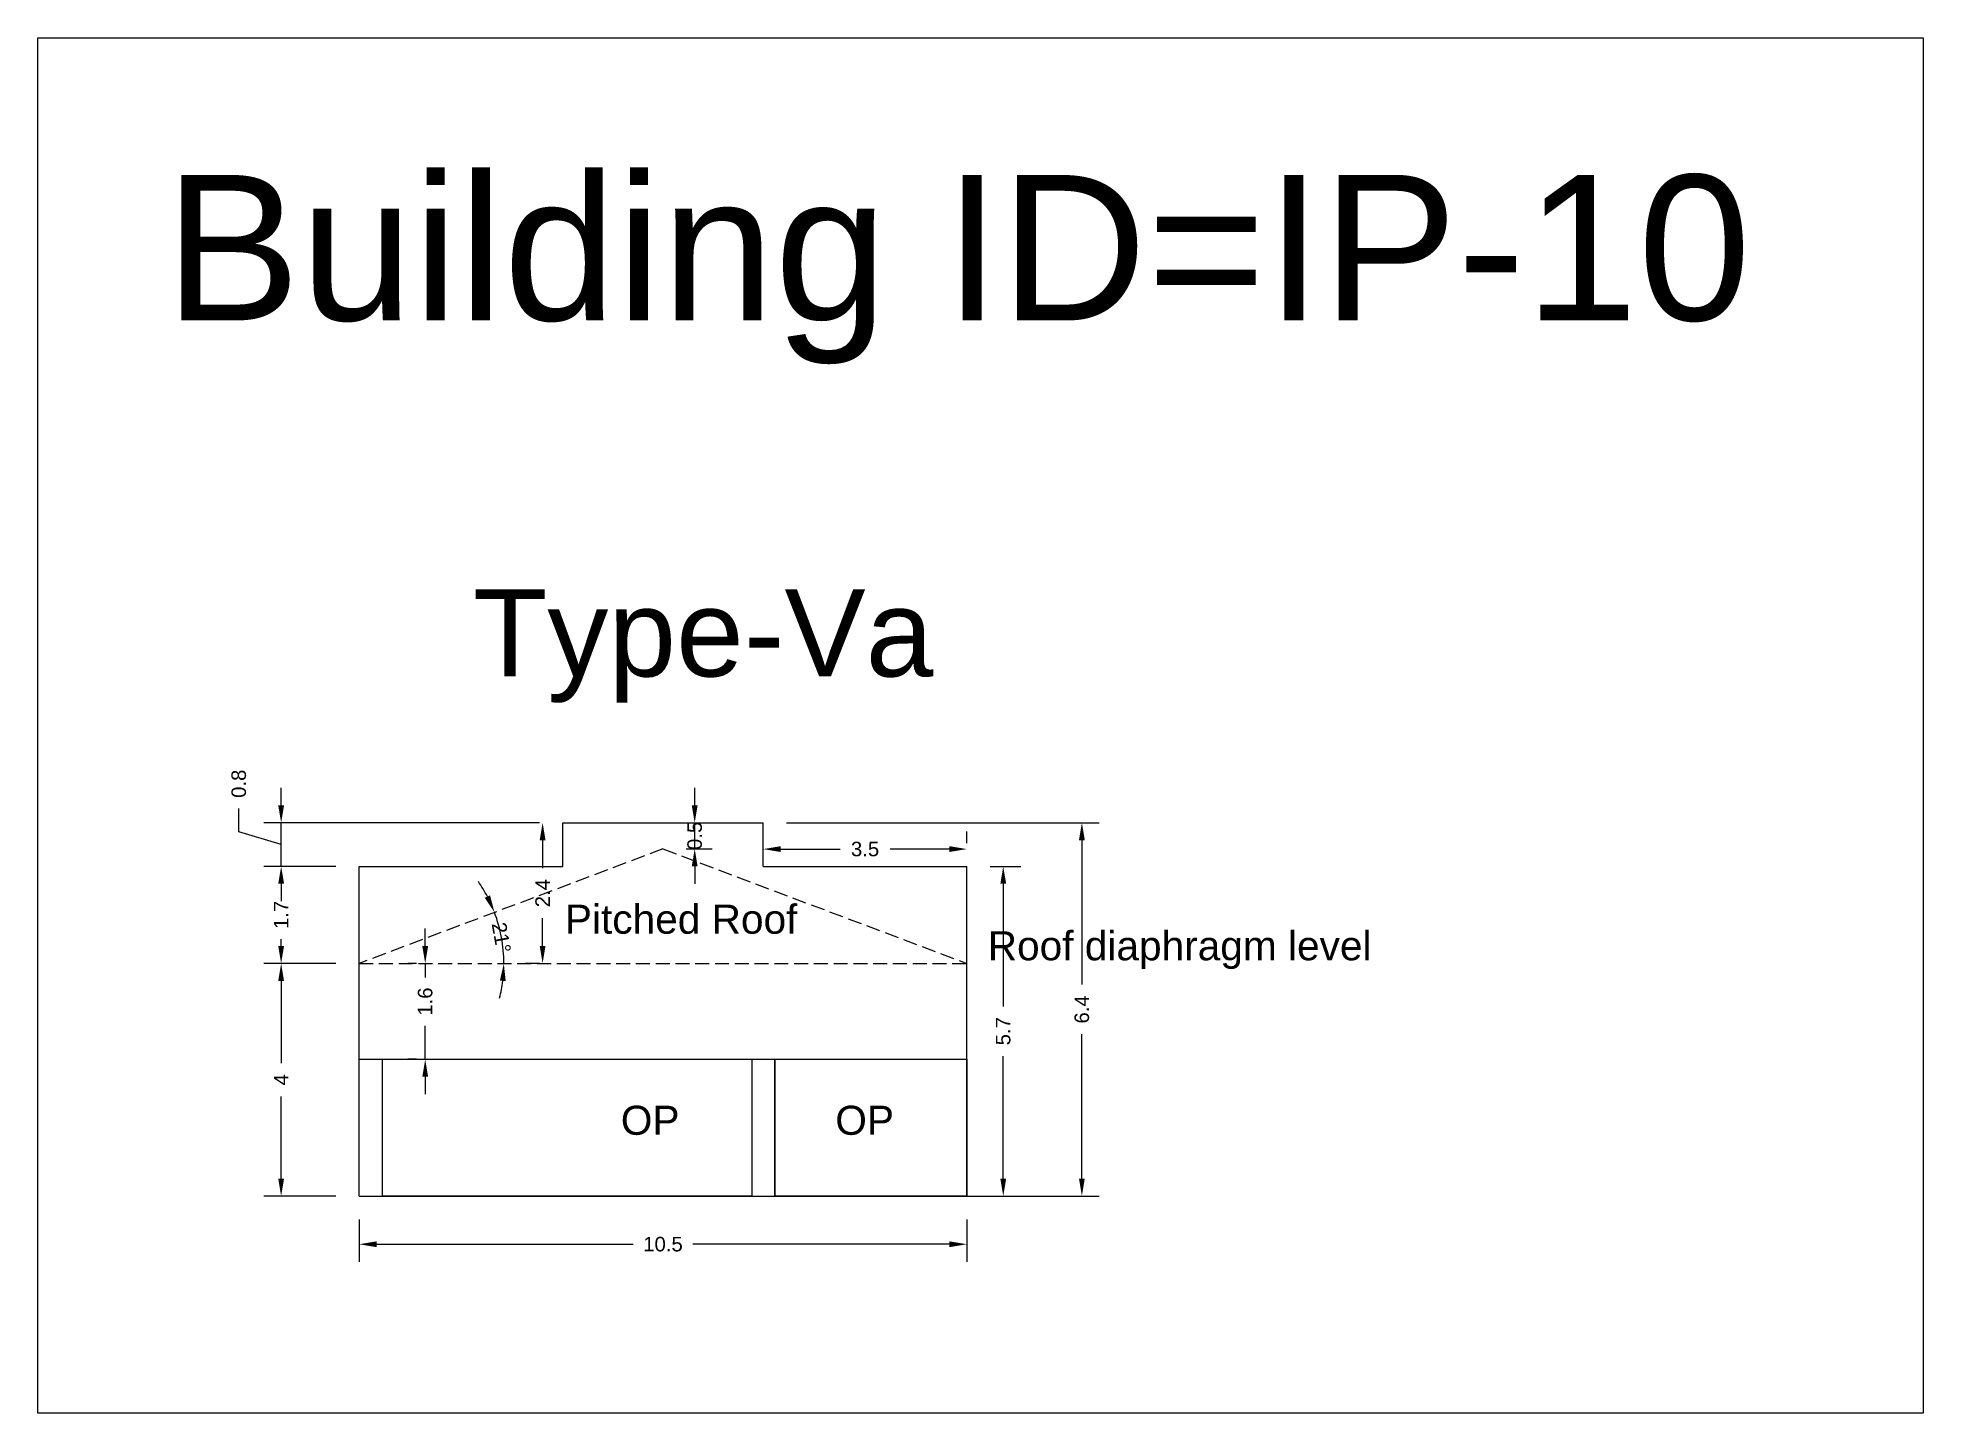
# Model space of a CAD drawing. Header units: metres. Extents: x 3416658 to 3417184, y -6712896 to -6712690.
# Drawn here: x 3417151.8 to 3417184.23, y -6712713.74 to -6712690.08 of the extents above; entities that cross this region are included whole.
import ezdxf

# ---------------------------------------------------------------- set-up
doc = ezdxf.new("R2010")
doc.units = ezdxf.units.M
doc.linetypes.add('ACAD_ISO02W100', pattern=[15, 12, -3])
doc.layers.add('Dotted', color=7, linetype='ACAD_ISO02W100', plot=False)
doc.styles.get("Standard").update_dxf_attribs({"font": 'arial.ttf'})
doc.dimstyles.new('ISO-25', dxfattribs={"dimtxt": 0.25, "dimasz": 0.3, "dimexe": 0.3, "dimexo": 0.4, "dimgap": 0.2, "dimtad": 0, "dimdec": 1, "dimdsep": 46, "dimtxsty": 'Standard', "dimcen": 2.5, "dimadec": 0, "dimazin": 0, "dimtfac": 1, "dimtdec": 1, "dimtmove": 0, "dimatfit": 3, "dimfxl": 1, "dimarcsym": 0})

# ---------------------------------------------------------------- blocks, each defined once
blk = doc.blocks.new('*D67')
at = {"color": 0, "lineweight": -2, "transparency": 16777216}
for start, end in [(27.5723, 34.4865), (360, 20.6581), (346.1716, 353.0858)]:
    blk.add_arc((3417157.33, -6712706.003), 2.488, start, end, dxfattribs=at)
at = {"color": 0, "transparency": 16777216}
for points in [[(3417159.581, -6712704.831), (3417159.49, -6712704.872), (3417159.658, -6712705.125)], [(3417159.75, -6712706.299), (3417159.85, -6712706.305), (3417159.818, -6712706.003)]]:
    blk.add_solid(points, dxfattribs=at)
at = {"layer": 'Defpoints', "color": 0, "transparency": 16777216}
for p in [(3417162.555, -6712704.033), (3417159.8, -6712705.704), (3417157.33, -6712706.003), (3417157.33, -6712706.003), (3417167.78, -6712706.003)]:
    blk.add_point(p, dxfattribs=at)
at = {"color": 0, "transparency": 16777216, "insert": (3417159.777, -6712705.557), "char_height": 0.25, "attachment_point": 5, "rotation": 280.3291}
blk.add_mtext('21°', dxfattribs=at)
blk = doc.blocks.new('*D68')
at = {"color": 0, "lineweight": -2, "transparency": 16777216}
for p, q in [((3417156.93, -6712706.003), (3417155.689, -6712706.003)), ((3417155.989, -6712706.303), (3417155.989, -6712707.716)), ((3417155.989, -6712709.703), (3417155.989, -6712708.289)), ((3417156.93, -6712710.003), (3417155.689, -6712710.003))]:
    blk.add_line(p, q, dxfattribs=at)
at = {"color": 0, "transparency": 16777216}
for points in [[(3417155.939, -6712706.303), (3417156.039, -6712706.303), (3417155.989, -6712706.003)], [(3417155.939, -6712709.703), (3417156.039, -6712709.703), (3417155.989, -6712710.003)]]:
    blk.add_solid(points, dxfattribs=at)
at = {"layer": 'Defpoints', "color": 0, "transparency": 16777216}
for p in [(3417155.989, -6712706.003), (3417157.33, -6712706.003), (3417157.33, -6712710.003)]:
    blk.add_point(p, dxfattribs=at)
at = {"color": 0, "transparency": 16777216, "insert": (3417155.989, -6712708.003), "char_height": 0.25, "attachment_point": 5, "rotation": 90}
blk.add_mtext('4', dxfattribs=at)
blk = doc.blocks.new('*D69')
at = {"color": 0, "lineweight": -2, "transparency": 16777216}
for p, q in [((3417156.93, -6712704.333), (3417155.689, -6712704.333)), ((3417155.989, -6712704.633), (3417155.989, -6712704.752)), ((3417155.989, -6712705.703), (3417155.989, -6712705.584)), ((3417156.93, -6712706.003), (3417155.689, -6712706.003))]:
    blk.add_line(p, q, dxfattribs=at)
at = {"color": 0, "transparency": 16777216}
for points in [[(3417155.939, -6712704.633), (3417156.039, -6712704.633), (3417155.989, -6712704.333)], [(3417155.939, -6712705.703), (3417156.039, -6712705.703), (3417155.989, -6712706.003)]]:
    blk.add_solid(points, dxfattribs=at)
at = {"layer": 'Defpoints', "color": 0, "transparency": 16777216}
for p in [(3417155.989, -6712704.333), (3417157.33, -6712704.333), (3417157.33, -6712706.003)]:
    blk.add_point(p, dxfattribs=at)
at = {"color": 0, "transparency": 16777216, "insert": (3417155.989, -6712705.168), "char_height": 0.25, "attachment_point": 5, "rotation": 90}
blk.add_mtext('1.7', dxfattribs=at)
blk = doc.blocks.new('*D70')
at = {"color": 0, "lineweight": -2, "transparency": 16777216}
for p, q in [((3417155.989, -6712703.283), (3417155.989, -6712702.983)), ((3417155.261, -6712703.739), (3417155.261, -6712703.339)), ((3417160.43, -6712703.583), (3417155.689, -6712703.583)), ((3417155.989, -6712704.333), (3417155.989, -6712703.583)), ((3417155.989, -6712704.333), (3417155.989, -6712703.583)), ((3417155.989, -6712703.958), (3417155.261, -6712703.739)), ((3417156.93, -6712704.333), (3417155.689, -6712704.333)), ((3417155.989, -6712704.633), (3417155.989, -6712704.933))]:
    blk.add_line(p, q, dxfattribs=at)
at = {"color": 0, "transparency": 16777216}
for points in [[(3417155.939, -6712703.283), (3417156.039, -6712703.283), (3417155.989, -6712703.583)], [(3417155.939, -6712704.633), (3417156.039, -6712704.633), (3417155.989, -6712704.333)]]:
    blk.add_solid(points, dxfattribs=at)
at = {"layer": 'Defpoints', "color": 0, "transparency": 16777216}
for p in [(3417155.989, -6712703.583), (3417160.83, -6712703.583), (3417157.33, -6712704.333)]:
    blk.add_point(p, dxfattribs=at)
at = {"color": 0, "transparency": 16777216, "insert": (3417155.261, -6712702.912), "char_height": 0.25, "attachment_point": 5, "rotation": 90}
blk.add_mtext('0.8', dxfattribs=at)
blk = doc.blocks.new('*D71')
at = {"color": 0, "lineweight": -2, "transparency": 16777216}
for p, q in [((3417157.33, -6712710.403), (3417157.33, -6712711.131)), ((3417167.78, -6712710.403), (3417167.78, -6712711.131)), ((3417157.63, -6712710.831), (3417162.041, -6712710.831)), ((3417167.48, -6712710.831), (3417163.069, -6712710.831))]:
    blk.add_line(p, q, dxfattribs=at)
at = {"color": 0, "transparency": 16777216}
for points in [[(3417157.63, -6712710.781), (3417157.63, -6712710.881), (3417157.33, -6712710.831)], [(3417167.48, -6712710.781), (3417167.48, -6712710.881), (3417167.78, -6712710.831)]]:
    blk.add_solid(points, dxfattribs=at)
at = {"layer": 'Defpoints', "color": 0, "transparency": 16777216}
for p in [(3417157.33, -6712710.003), (3417167.78, -6712710.003), (3417157.33, -6712710.831)]:
    blk.add_point(p, dxfattribs=at)
at = {"color": 0, "transparency": 16777216, "insert": (3417162.555, -6712710.831), "char_height": 0.25, "attachment_point": 5}
blk.add_mtext('10.5', dxfattribs=at)
blk = doc.blocks.new('*D72')
at = {"color": 0, "lineweight": -2, "transparency": 16777216}
for p, q in [((3417168.18, -6712704.333), (3417168.706, -6712704.333)), ((3417168.406, -6712704.633), (3417168.406, -6712706.74)), ((3417168.406, -6712709.703), (3417168.406, -6712707.595)), ((3417168.18, -6712710.003), (3417168.706, -6712710.003))]:
    blk.add_line(p, q, dxfattribs=at)
at = {"color": 0, "transparency": 16777216}
for points in [[(3417168.356, -6712704.633), (3417168.456, -6712704.633), (3417168.406, -6712704.333)], [(3417168.356, -6712709.703), (3417168.456, -6712709.703), (3417168.406, -6712710.003)]]:
    blk.add_solid(points, dxfattribs=at)
at = {"layer": 'Defpoints', "color": 0, "transparency": 16777216}
for p in [(3417167.78, -6712704.333), (3417168.406, -6712704.333), (3417167.78, -6712710.003)]:
    blk.add_point(p, dxfattribs=at)
at = {"color": 0, "transparency": 16777216, "insert": (3417168.406, -6712707.168), "char_height": 0.25, "attachment_point": 5, "rotation": 90}
blk.add_mtext('5.7', dxfattribs=at)
blk = doc.blocks.new('*D73')
at = {"color": 0, "lineweight": -2, "transparency": 16777216}
for p, q in [((3417164.68, -6712703.583), (3417170.058, -6712703.583)), ((3417169.758, -6712703.883), (3417169.758, -6712706.365)), ((3417169.758, -6712709.703), (3417169.758, -6712707.22)), ((3417164.68, -6712710.003), (3417170.058, -6712710.003))]:
    blk.add_line(p, q, dxfattribs=at)
at = {"color": 0, "transparency": 16777216}
for points in [[(3417169.708, -6712703.883), (3417169.808, -6712703.883), (3417169.758, -6712703.583)], [(3417169.708, -6712709.703), (3417169.808, -6712709.703), (3417169.758, -6712710.003)]]:
    blk.add_solid(points, dxfattribs=at)
at = {"layer": 'Defpoints', "color": 0, "transparency": 16777216}
for p in [(3417164.28, -6712703.583), (3417164.28, -6712710.003), (3417169.758, -6712710.003)]:
    blk.add_point(p, dxfattribs=at)
at = {"color": 0, "transparency": 16777216, "insert": (3417169.758, -6712706.793), "char_height": 0.25, "attachment_point": 5, "rotation": 90}
blk.add_mtext('6.4', dxfattribs=at)
blk = doc.blocks.new('*D74')
at = {"color": 0, "lineweight": -2, "transparency": 16777216}
for p, q in [((3417163.1, -6712703.283), (3417163.1, -6712702.983)), ((3417162.955, -6712703.583), (3417163.4, -6712703.583)), ((3417163.1, -6712704.033), (3417163.1, -6712703.583)), ((3417162.955, -6712704.033), (3417163.4, -6712704.033)), ((3417163.1, -6712704.333), (3417163.1, -6712704.633))]:
    blk.add_line(p, q, dxfattribs=at)
at = {"color": 0, "transparency": 16777216}
for points in [[(3417163.05, -6712703.283), (3417163.15, -6712703.283), (3417163.1, -6712703.583)], [(3417163.05, -6712704.333), (3417163.15, -6712704.333), (3417163.1, -6712704.033)]]:
    blk.add_solid(points, dxfattribs=at)
at = {"layer": 'Defpoints', "color": 0, "transparency": 16777216}
for p in [(3417162.555, -6712703.583), (3417163.1, -6712703.583), (3417162.555, -6712704.033)]:
    blk.add_point(p, dxfattribs=at)
at = {"color": 0, "transparency": 16777216, "insert": (3417163.1, -6712703.808), "char_height": 0.25, "attachment_point": 5, "rotation": 90}
blk.add_mtext('0.5', dxfattribs=at)
blk = doc.blocks.new('*D75')
at = {"color": 0, "lineweight": -2, "transparency": 16777216}
for p, q in [((3417164.28, -6712703.933), (3417164.28, -6712703.736)), ((3417167.78, -6712703.933), (3417167.78, -6712703.736)), ((3417164.58, -6712704.036), (3417165.602, -6712704.036)), ((3417167.48, -6712704.036), (3417166.459, -6712704.036))]:
    blk.add_line(p, q, dxfattribs=at)
at = {"color": 0, "transparency": 16777216}
for points in [[(3417164.58, -6712703.986), (3417164.58, -6712704.086), (3417164.28, -6712704.036)], [(3417167.48, -6712703.986), (3417167.48, -6712704.086), (3417167.78, -6712704.036)]]:
    blk.add_solid(points, dxfattribs=at)
at = {"layer": 'Defpoints', "color": 0, "transparency": 16777216}
for p in [(3417167.78, -6712704.036), (3417164.28, -6712704.333), (3417167.78, -6712704.333)]:
    blk.add_point(p, dxfattribs=at)
at = {"color": 0, "transparency": 16777216, "insert": (3417166.03, -6712704.036), "char_height": 0.25, "attachment_point": 5}
blk.add_mtext('3.5', dxfattribs=at)
blk = doc.blocks.new('*D76')
at = {"color": 0, "lineweight": -2, "transparency": 16777216}
for p, q in [((3417158.466, -6712705.703), (3417158.466, -6712705.403)), ((3417158.317, -6712706.003), (3417158.166, -6712706.003)), ((3417158.466, -6712706.003), (3417158.466, -6712706.242)), ((3417158.466, -6712707.651), (3417158.466, -6712707.074)), ((3417158.317, -6712707.651), (3417158.166, -6712707.651)), ((3417158.466, -6712707.951), (3417158.466, -6712708.251))]:
    blk.add_line(p, q, dxfattribs=at)
at = {"color": 0, "transparency": 16777216}
for points in [[(3417158.416, -6712705.703), (3417158.516, -6712705.703), (3417158.466, -6712706.003)], [(3417158.416, -6712707.951), (3417158.516, -6712707.951), (3417158.466, -6712707.651)]]:
    blk.add_solid(points, dxfattribs=at)
at = {"layer": 'Defpoints', "color": 0, "transparency": 16777216}
for p in [(3417158.466, -6712706.003), (3417158.717, -6712706.003), (3417158.717, -6712707.651)]:
    blk.add_point(p, dxfattribs=at)
at = {"color": 0, "transparency": 16777216, "insert": (3417158.466, -6712706.658), "char_height": 0.25, "attachment_point": 5, "rotation": 90}
blk.add_mtext('1.6', dxfattribs=at)
blk = doc.blocks.new('*D77')
at = {"color": 0, "lineweight": -2, "transparency": 16777216}
for p, q in [((3417160.43, -6712703.583), (3417160.185, -6712703.583)), ((3417160.485, -6712703.883), (3417160.485, -6712704.363)), ((3417160.485, -6712705.703), (3417160.485, -6712705.222)), ((3417160.43, -6712706.003), (3417160.185, -6712706.003))]:
    blk.add_line(p, q, dxfattribs=at)
at = {"color": 0, "transparency": 16777216}
for points in [[(3417160.435, -6712703.883), (3417160.535, -6712703.883), (3417160.485, -6712703.583)], [(3417160.435, -6712705.703), (3417160.535, -6712705.703), (3417160.485, -6712706.003)]]:
    blk.add_solid(points, dxfattribs=at)
at = {"layer": 'Defpoints', "color": 0, "transparency": 16777216}
for p in [(3417160.83, -6712703.583), (3417160.485, -6712706.003), (3417160.83, -6712706.003)]:
    blk.add_point(p, dxfattribs=at)
at = {"color": 0, "transparency": 16777216, "insert": (3417160.485, -6712704.793), "char_height": 0.25, "attachment_point": 5, "rotation": 90}
blk.add_mtext('2.4', dxfattribs=at)

msp = doc.modelspace()

# ---------------------------------------------------------------- linework, layer by layer
for points in [[(3417151.803, -6712690.082), (3417184.226, -6712690.082), (3417184.226, -6712713.738), (3417151.803, -6712713.738)], [(3417157.73, -6712707.651), (3417164.08, -6712707.651), (3417164.08, -6712710.003), (3417157.73, -6712710.003)], [(3417164.48, -6712707.651), (3417167.78, -6712707.651), (3417167.78, -6712710.003), (3417164.48, -6712710.003)]]:
    msp.add_lwpolyline(points, close=True)
for points in [[(3417160.83, -6712703.583), (3417164.28, -6712703.583)], [(3417160.83, -6712704.333), (3417160.83, -6712703.583)], [(3417164.28, -6712704.333), (3417164.28, -6712703.583)], [(3417157.33, -6712710.003), (3417157.33, -6712704.333)], [(3417157.33, -6712704.333), (3417160.83, -6712704.333)], [(3417164.28, -6712704.333), (3417167.78, -6712704.333)], [(3417167.78, -6712710.003), (3417167.78, -6712704.333)], [(3417157.33, -6712707.651), (3417167.78, -6712707.651)], [(3417157.73, -6712710.003), (3417157.73, -6712707.651)], [(3417164.08, -6712707.651), (3417164.08, -6712710.003)], [(3417164.48, -6712707.651), (3417164.48, -6712710.003)], [(3417157.33, -6712710.003), (3417167.78, -6712710.003)]]:
    msp.add_lwpolyline(points)
at = {"layer": 'Dotted', "ltscale": 0.02}
for points in [[(3417162.555, -6712704.033), (3417157.33, -6712706.003)], [(3417162.555, -6712704.033), (3417167.78, -6712706.003)], [(3417157.33, -6712706.003), (3417167.78, -6712706.003)]]:
    msp.add_lwpolyline(points, dxfattribs=at)

# ---------------------------------------------------------------- texts
at = {"attachment_point": 1}
for s, heights, insert, char_height in [('Building ID=IP-10', [0.517], (3417153.989, -6712692.443), 2.5), ('Type-Va  ', [0.517], (3417159.287, -6712699.567), 1.5), ('Pitched Roof', [0], (3417160.868, -6712704.991), 0.5), ('Roof diaphragm level ', [0], (3417168.139, -6712705.448), 0.5), ('OP', [0], (3417161.83, -6712708.449), 0.5), ('OP', [0], (3417165.518, -6712708.449), 0.5)]:
    msp.add_mtext_dynamic_manual_height_columns(s, width=67.86454, gutter_width=12.5, heights=heights, dxfattribs=dict(at, insert=insert, char_height=char_height))

# ---------------------------------------------------------------- dimensions: what is measured, and where the dimension line sits
dim = msp.add_linear_dim(base=(3417155.988969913, -6712703.582694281), p1=(3417157.3302231, -6712704.332694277), p2=(3417160.8302231, -6712703.582694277), angle=90, dimstyle='ISO-25', override={"dimtmove": 1})
dim.commit()
dim.dimension.update_dxf_attribs({"geometry": '*D70', "text_midpoint": (3417155.261326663, -6712703.139401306)})
for base, p1, p2, picture, middle in [((3417163.099737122, -6712703.582694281), (3417162.5552231, -6712704.032694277), (3417162.5552231, -6712703.582694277), '*D74', (3417163.099737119, -6712703.807694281)), ((3417158.466, -6712706.003), (3417158.717, -6712707.651), (3417158.717, -6712706.003), '*D76', (3417158.466, -6712706.658))]:
    dim = msp.add_linear_dim(base=base, p1=p1, p2=p2, angle=90, dimstyle='ISO-25')
    dim.commit()
    dim.dimension.update_dxf_attribs({"geometry": picture, "text_midpoint": middle, "dimtype": 160})
for base, p1, p2, picture, middle in [((3417160.485, -6712706.003), (3417160.83, -6712703.583), (3417160.83, -6712706.003), '*D77', (3417160.485, -6712704.793)), ((3417169.758, -6712710.003), (3417164.28, -6712703.583), (3417164.28, -6712710.003), '*D73', (3417169.758, -6712706.793)), ((3417168.406, -6712704.333), (3417167.78, -6712710.003), (3417167.78, -6712704.333), '*D72', (3417168.406, -6712707.168)), ((3417155.989, -6712706.003), (3417157.33, -6712710.003), (3417157.33, -6712706.003), '*D68', (3417155.989, -6712708.003))]:
    dim = msp.add_linear_dim(base=base, p1=p1, p2=p2, angle=90, dimstyle='ISO-25')
    dim.commit()
    dim.dimension.update_dxf_attribs({"geometry": picture, "text_midpoint": middle})
for base, p1, p2, picture, middle in [((3417167.78, -6712704.036), (3417164.28, -6712704.333), (3417167.78, -6712704.333), '*D75', (3417166.03, -6712704.036)), ((3417157.3302231, -6712710.830628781), (3417167.7802231, -6712710.002694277), (3417157.3302231, -6712710.002694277), '*D71', (3417162.5552231, -6712710.830628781))]:
    dim = msp.add_linear_dim(base=base, p1=p1, p2=p2, dimstyle='ISO-25')
    dim.commit()
    dim.dimension.update_dxf_attribs({"geometry": picture, "text_midpoint": middle})
dim = msp.add_angular_dim_2l(base=(3417159.8, -6712705.704), line1=((3417162.555, -6712704.033), (3417157.33, -6712706.003)), line2=((3417157.33, -6712706.003), (3417167.78, -6712706.003)), dimstyle='ISO-25')
dim.commit()
dim.dimension.update_dxf_attribs({"geometry": '*D67', "text_midpoint": (3417159.777, -6712705.557), "dimtype": 162})
dim = msp.add_linear_dim(base=(3417155.989, -6712704.333), p1=(3417157.33, -6712706.003), p2=(3417157.33, -6712704.333), angle=90, dimstyle='ISO-25', override={"dimtmove": 1})
dim.commit()
dim.dimension.update_dxf_attribs({"geometry": '*D69', "text_midpoint": (3417155.989, -6712705.168), "dimtype": 160})

doc.saveas('drawing.dxf')
